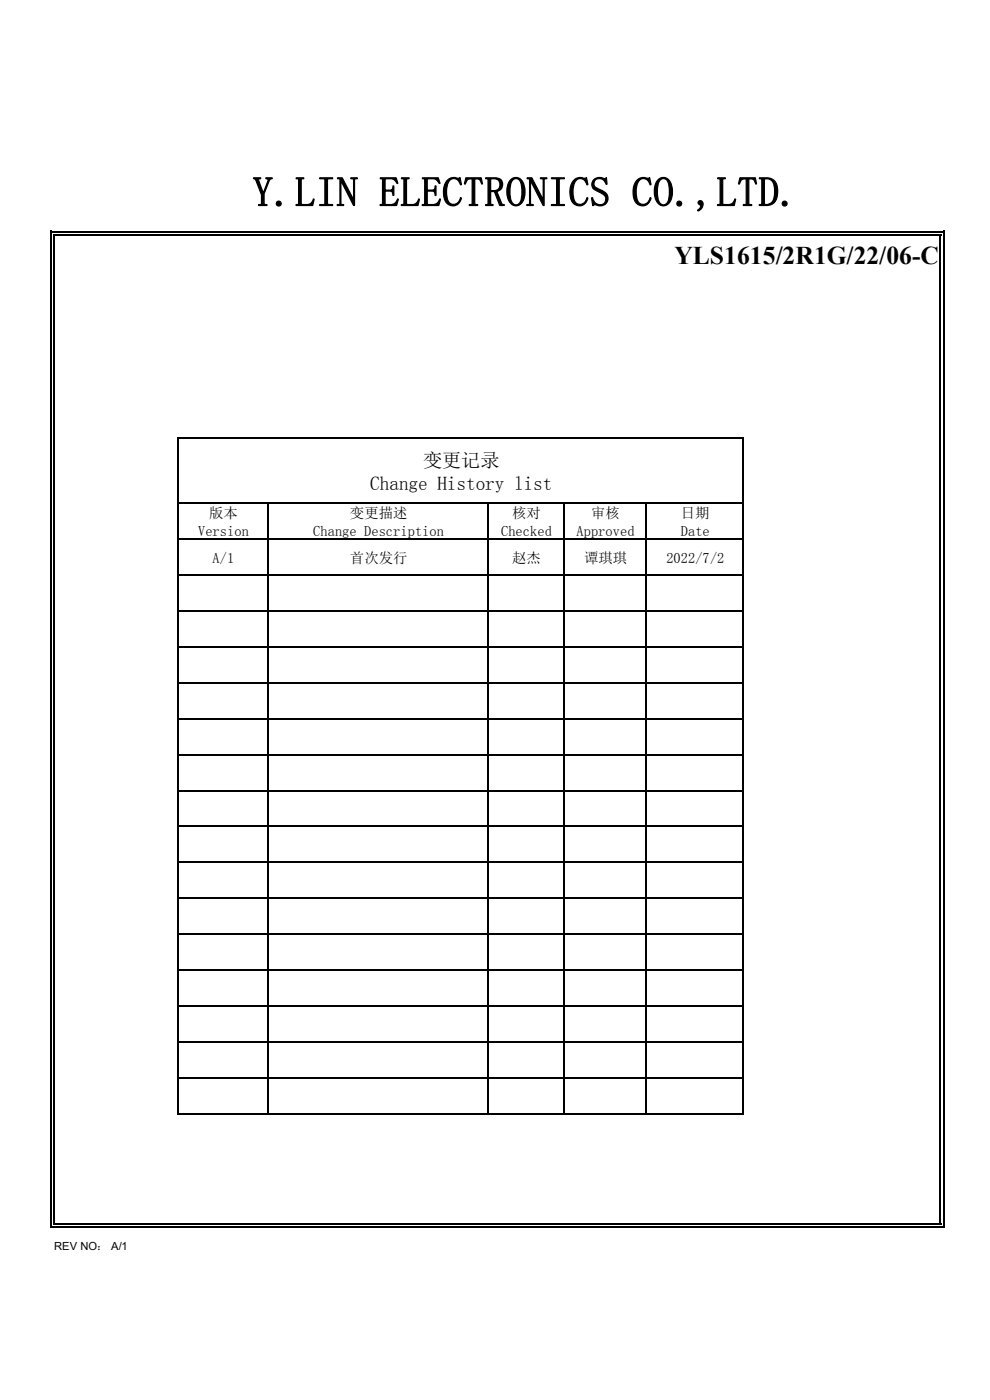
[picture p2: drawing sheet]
<svg xmlns="http://www.w3.org/2000/svg" width="210mm" height="297mm" viewBox="0 0 210 297" stroke-linecap="round" stroke-linejoin="round" font-family="sans-serif">
<defs><g id="words">
<text font-size="8.8" x="53.6" y="43.7">Y.LIN ELECTRONICS CO.,LTD.</text>
<text font-size="5.4" x="143.1" y="56">YLS1615/2R1G/22/06-C</text>
<g font-size="4.1">
<text x="89.7" y="99.1">变更记录</text>
<text x="78.5" y="104">Change History list</text>
</g>
<g font-size="3">
<text x="42" y="113.8">Version</text>
<text x="44.3" y="110">版本</text>
<text x="66.4" y="113.8">Change Description</text>
<text x="74.2" y="110">变更描述</text>
<text x="106.3" y="113.8">Checked</text>
<text x="108.6" y="110">核对</text>
<text x="122.3" y="113.8">Approved</text>
<text x="125.4" y="110">审核</text>
<text x="144.4" y="110">日期</text>
<text x="144.4" y="113.8">Date</text>
<text x="45.1" y="119.5">A/1</text>
<text x="74.2" y="119.5">首次发行</text>
<text x="108.7" y="119.5">赵杰</text>
<text x="123.9" y="119.5">谭琪琪</text>
<text x="141.3" y="119.5">2022/7/2</text>
</g>
<text font-size="2.4" x="11.5" y="265.3">REV NO： A/1</text>
</g></defs>
<g fill="none" stroke="#000" stroke-width=".34">
<path d="M10.6 49.2h189.7M10.7 49v211.5M11.2 49.8h188.4M11.4 49.7v210.1M199.5 49.7v210.1M200.1 49v211.5M37.6 92.9h120.2M37.7 92.7v143.8M157.6 92.7v143.8M37.6 106.7h120.2M37.6 114.4h120.2M56.8 106.6v129.9"/>
<path d="M103.5 106.6v129.9M119.5 106.6v129.9M137.1 106.6v129.9M37.6 122h120.2M37.6 129.6h120.2M37.6 137.2h120.2M37.6 144.8h120.2M37.6 152.5h120.2M37.6 160.1h120.2M37.6 167.7h120.2M37.6 175.3h120.2M37.6 182.9h120.2"/>
<path d="M37.6 190.6h120.2M37.6 198.2h120.2M37.6 205.8h120.2M37.6 213.4h120.2M37.6 221h120.2M37.6 228.7h120.2M37.6 236.3h120.2M11.2 259.7h188.4M10.6 260.3h189.7"/>
</g>
<use href="#words"/>
</svg>
